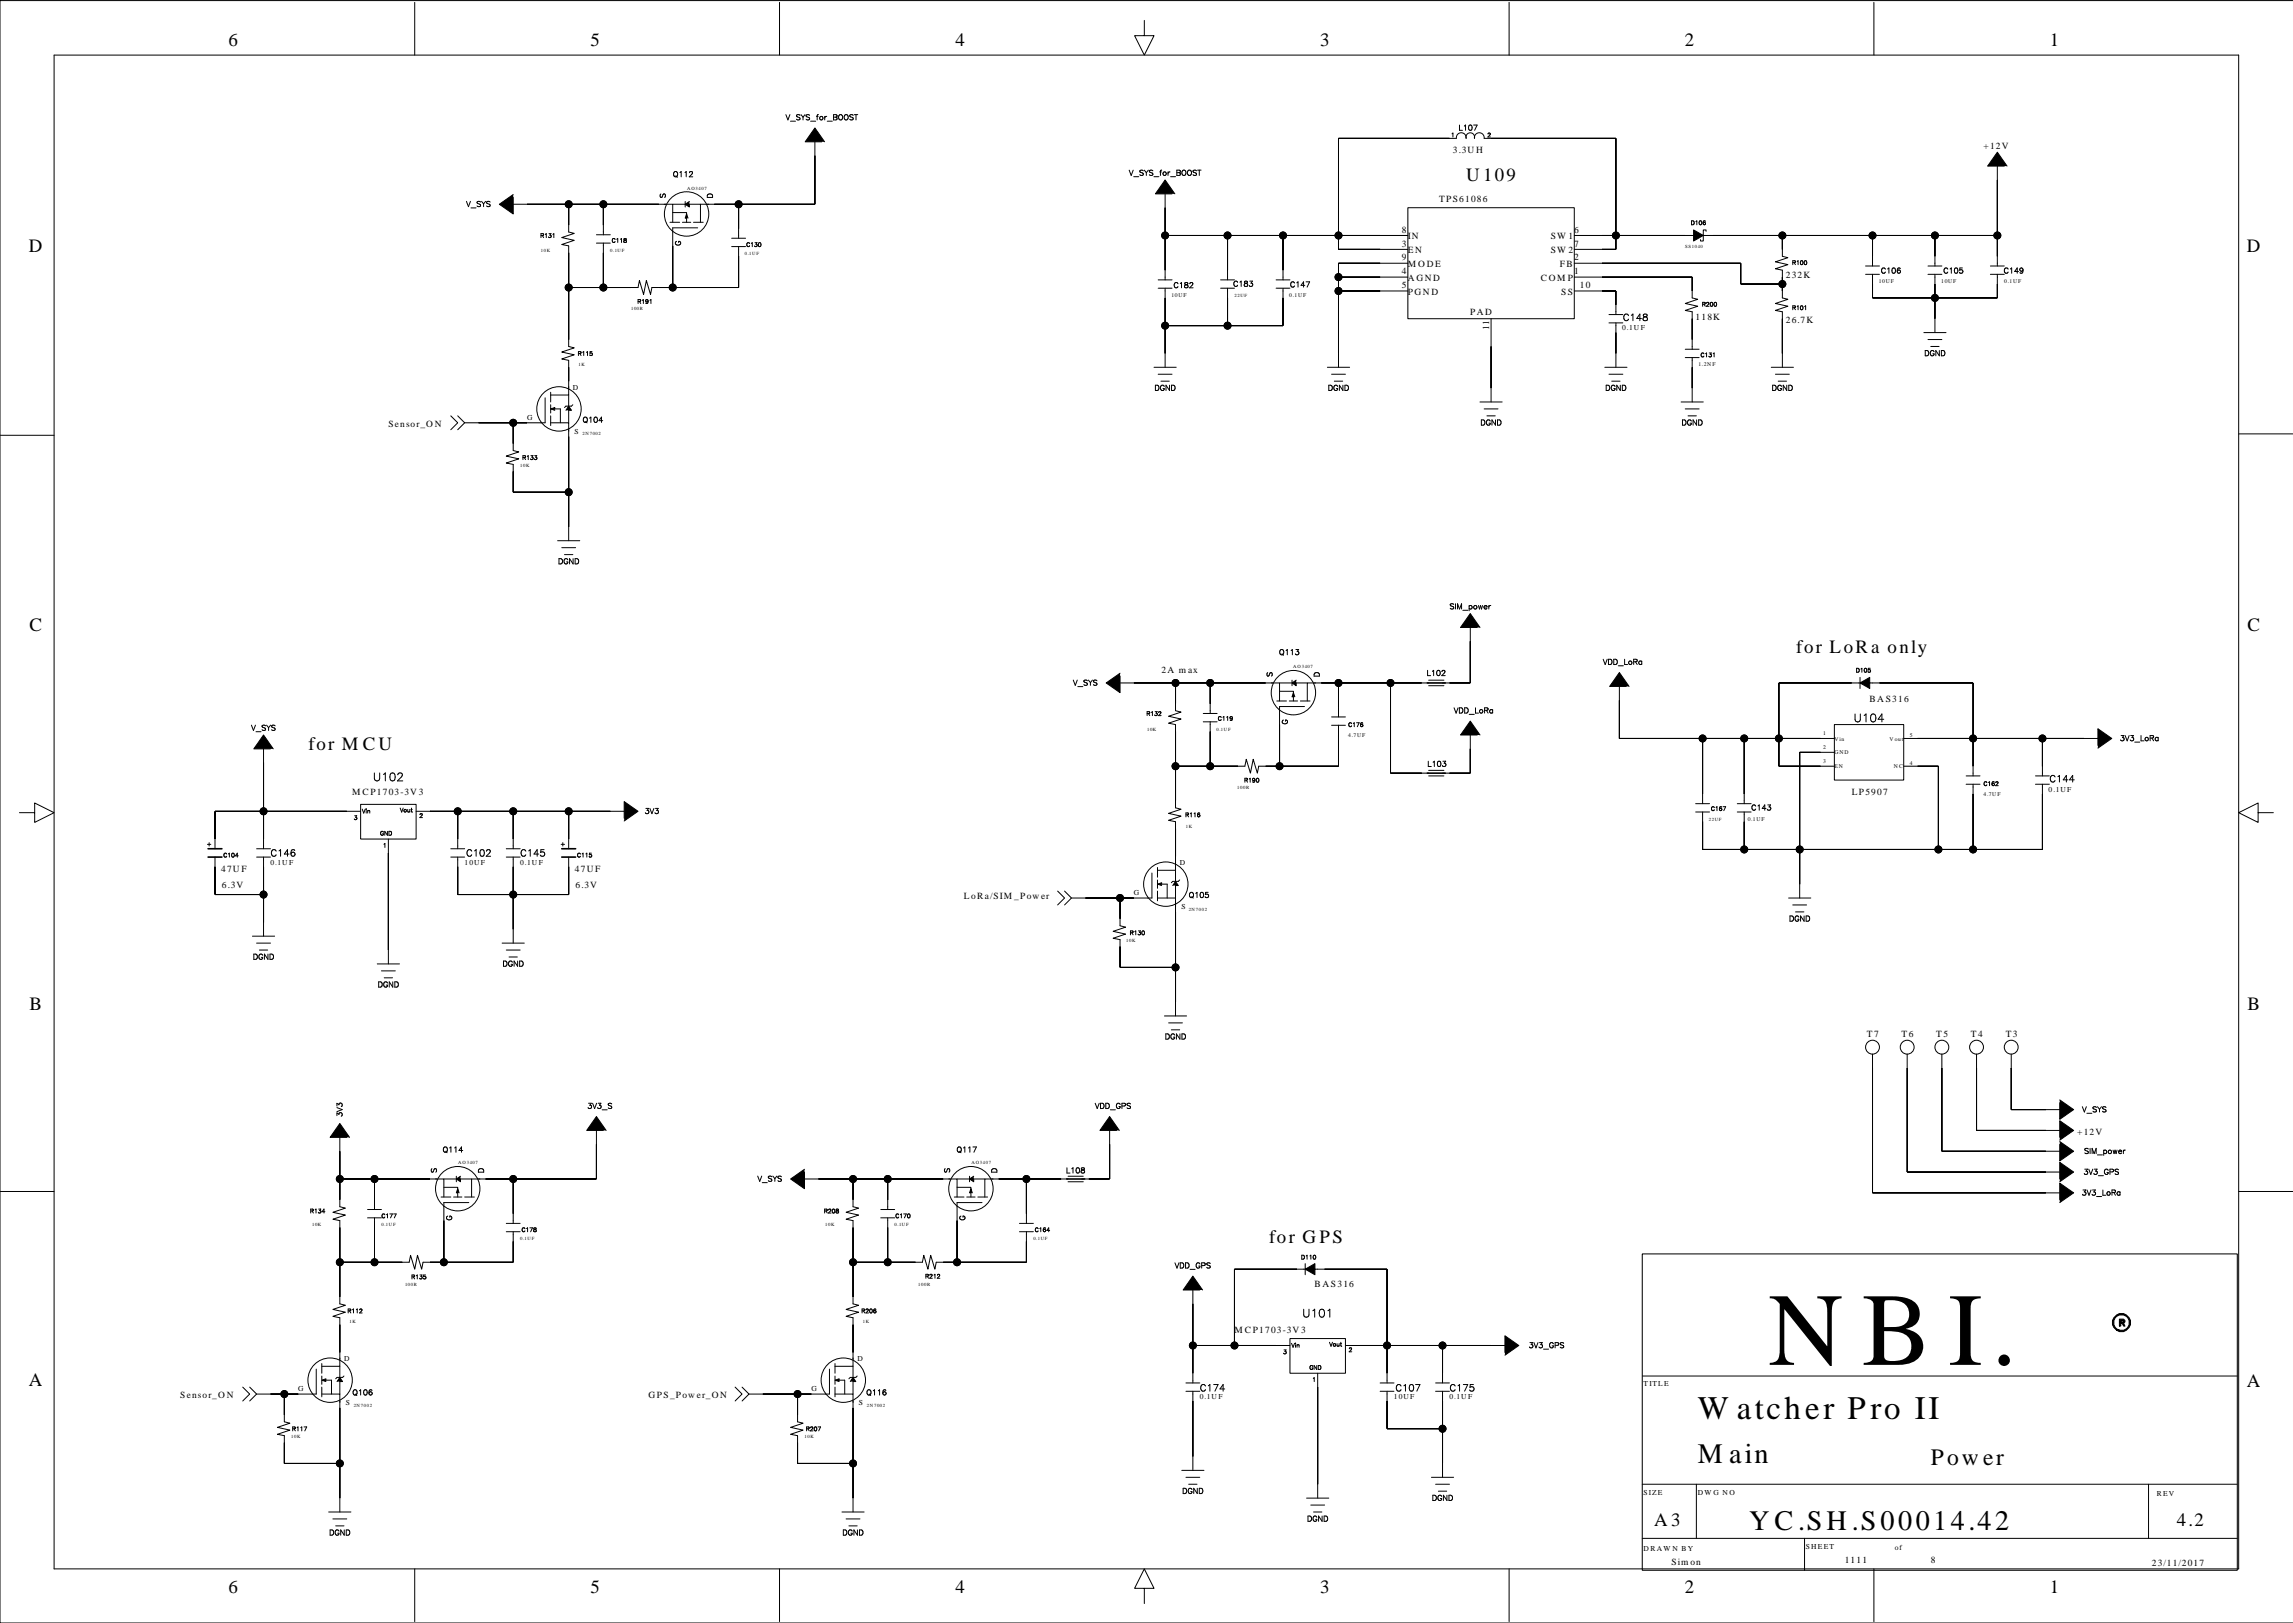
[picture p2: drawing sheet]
<svg xmlns="http://www.w3.org/2000/svg" width="420mm" height="297mm" viewBox="0 0 420 297" stroke-linecap="round" stroke-linejoin="round" font-family="sans-serif">
<defs><g id="words">
<text font-size="18.9" x="323.8" y="249.8">NBI.</text>
<text font-size="6" x="310.8" y="259.7">Watcher Pro II</text>
<g font-size="5.2">
<text x="310.8" y="267.8">Main</text>
<text x="320.2" y="280">YC.SH.S00014.42</text>
</g>
<text font-size="4.3" x="353.5" y="268.1">Power</text>
<g font-size="3.4">
<text x="41.8" y="8.3">6</text>
<text x="108.1" y="8.3">5</text>
<text x="174.9" y="8.3">4</text>
<text x="241.7" y="8.3">3</text>
<text x="308.5" y="8.3">2</text>
<text x="375.3" y="8.3">1</text>
<text x="268.4" y="33.2">U109</text>
<text x="5.3" y="46.2">D</text>
<text x="411.4" y="46.2">D</text>
<text x="5.4" y="115.5">C</text>
<text x="328.9" y="119.5">for LoRa only</text>
<text x="411.5" y="115.5">C</text>
<text x="56.5" y="137.3">for MCU</text>
<text x="5.4" y="184.8">B</text>
<text x="411.5" y="184.8">B</text>
<text x="232.4" y="227.5">for GPS</text>
<text x="5.3" y="253.6">A</text>
<text x="411.4" y="253.9">A</text>
<text x="302.9" y="279.3">A3</text>
<text x="398.5" y="279.3">4.2</text>
<text x="41.8" y="291.5">6</text>
<text x="108.1" y="291.5">5</text>
<text x="174.9" y="291.5">4</text>
<text x="241.7" y="291.5">3</text>
<text x="308.5" y="291.5">2</text>
<text x="375.3" y="291.5">1</text>
</g>
<g font-size="2.1">
<text x="339.3" y="131.7">U104</text>
<text x="68.3" y="142.5">U102</text>
<text x="238.4" y="240.6">U101</text>
</g>
<g font-size="1.8">
<text x="297.1" y="58.3">C148</text>
<text x="375.2" y="142.7">C144</text>
<text x="49.5" y="156.3">C146</text>
<text x="85.3" y="156.3">C102</text>
<text x="95.2" y="156.3">C145</text>
<text x="219.7" y="254.2">C174</text>
<text x="255.5" y="254.2">C107</text>
<text x="265.4" y="254.2">C175</text>
</g>
<g font-size="1.7">
<text x="266" y="28">3.3UH</text>
<text x="363.1" y="27.4">+12V</text>
<text x="263.5" y="37">TPS61086</text>
<text x="256.7" y="47.7">9</text>
<text x="256.7" y="45.1">3</text>
<text x="256.7" y="42.6">8</text>
<text x="257.8" y="46.3">EN</text>
<text x="257.8" y="43.7">IN</text>
<text x="283.9" y="46.3">SW2</text>
<text x="283.9" y="43.7">SW1</text>
<text x="288.2" y="47.7">2</text>
<text x="288.2" y="42.6">6</text>
<text x="288.2" y="45.1">7</text>
<text x="256.7" y="50.2">4</text>
<text x="256.7" y="52.7">5</text>
<text x="257.8" y="51.4">AGND</text>
<text x="257.8" y="53.9">PGND</text>
<text x="257.8" y="48.8">MODE</text>
<text x="282.1" y="51.4">COMP</text>
<text x="285.6" y="48.8">FB</text>
<text x="285.8" y="53.9">SS</text>
<text x="288.2" y="50.2">1</text>
<text x="289.2" y="52.7">10</text>
<text x="327" y="51">232K</text>
<text x="269.2" y="57.7">PAD</text>
<text x="310.4" y="58.6">118K</text>
<text x="327" y="59.1">26.7K</text>
<text x="272.6" y="60.5" transform="rotate(-90 272.6 60.5)">11</text>
<text x="71.1" y="78.1">Sensor_ON</text>
<text x="212.7" y="123.2">2A max</text>
<text x="342.3" y="128.4">BAS316</text>
<text x="64.5" y="145.4">MCP1703-3V3</text>
<text x="339" y="145.4">LP5907</text>
<text x="40.5" y="159.5">47UF</text>
<text x="105.3" y="159.5">47UF</text>
<text x="40.6" y="162.6">6.3V</text>
<text x="105.4" y="162.6">6.3V</text>
<text x="176.5" y="164.5">LoRa/SIM_Power</text>
<text x="341.8" y="189.8">T7</text>
<text x="348.2" y="189.8">T6</text>
<text x="354.5" y="189.8">T5</text>
<text x="360.9" y="189.8">T4</text>
<text x="367.2" y="189.8">T3</text>
<text x="380.3" y="207.7">+12V</text>
<text x="240.7" y="235.6">BAS316</text>
<text x="226" y="244">MCP1703-3V3</text>
<text x="33" y="255.9">Sensor_ON</text>
<text x="118.7" y="255.9">GPS_Power_ON</text>
<text x="306" y="286.4">Simon</text>
<text x="337.7" y="286.1">1111</text>
<text x="353.5" y="286.1">8</text>
<text x="394" y="286.6">23/11/2017</text>
</g>
<g font-size="1.4">
<text x="143.8" y="21.6">V_SYS_for_BOOST</text>
<text x="267" y="23.5">L107</text>
<text x="123.2" y="32">Q112</text>
<text x="206.7" y="31.7">V_SYS_for_BOOST</text>
<text x="85.3" y="37.5">V_SYS</text>
<text x="121.6" y="36.3" transform="rotate(-90 121.6 36.3)">S</text>
<text x="130.3" y="36.3" transform="rotate(-90 130.3 36.3)">D</text>
<text x="124.4" y="45" transform="rotate(-90 124.4 45)">G</text>
<text x="214.8" y="52.3">C182</text>
<text x="225.8" y="52.1">C183</text>
<text x="236.2" y="52.2">C147</text>
<text x="344.3" y="49.6">C106</text>
<text x="355.8" y="49.6">C105</text>
<text x="366.8" y="49.6">C149</text>
<text x="297" y="60.5">0.1UF</text>
<text x="352.3" y="64.8">DGND</text>
<text x="104.9" y="71.3">D</text>
<text x="211.3" y="71.1">DGND</text>
<text x="243.1" y="71.1">DGND</text>
<text x="293.9" y="71.1">DGND</text>
<text x="324.4" y="71.1">DGND</text>
<text x="96.5" y="76.9">G</text>
<text x="106.7" y="76.9">Q104</text>
<text x="271" y="77.4">DGND</text>
<text x="307.8" y="77.4">DGND</text>
<text x="105.2" y="79.4">S</text>
<text x="102.2" y="102.8">DGND</text>
<text x="265.4" y="111.1">SIM_power</text>
<text x="234.2" y="119.5">Q113</text>
<text x="196.4" y="125.1">V_SYS</text>
<text x="232.7" y="123.9" transform="rotate(-90 232.7 123.9)">S</text>
<text x="241.4" y="123.9" transform="rotate(-90 241.4 123.9)">D</text>
<text x="261.2" y="123.3">L102</text>
<text x="293.5" y="121.3">VDD_LoRa</text>
<text x="266.2" y="130.1">VDD_LoRa</text>
<text x="46" y="133.3">V_SYS</text>
<text x="235.5" y="132.6" transform="rotate(-90 235.5 132.6)">G</text>
<text x="388.1" y="135.2">3V3_LoRa</text>
<text x="261.3" y="139.9">L103</text>
<text x="118" y="148.6">3V3</text>
<text x="320.6" y="147.9">C143</text>
<text x="375.1" y="145">0.1UF</text>
<text x="49.5" y="158.2">0.1UF</text>
<text x="85.1" y="158.2">10UF</text>
<text x="95.2" y="158.2">0.1UF</text>
<text x="216" y="158.3">D</text>
<text x="207.6" y="163.9">G</text>
<text x="216.3" y="166.4">S</text>
<text x="217.6" y="163.9">Q105</text>
<text x="327.5" y="168.2">DGND</text>
<text x="46.3" y="175.2">DGND</text>
<text x="92" y="176.5">DGND</text>
<text x="69.1" y="180.3">DGND</text>
<text x="213.3" y="189.8">DGND</text>
<text x="107.5" y="202.5">3V3_S</text>
<text x="200.5" y="202.5">VDD_GPS</text>
<text x="381.2" y="203.2">V_SYS</text>
<text x="62.5" y="204.4" transform="rotate(-90 62.5 204.4)">3V3</text>
<text x="79.7" y="214.7" transform="rotate(-90 79.7 214.7)">S</text>
<text x="81" y="210.5">Q114</text>
<text x="88.4" y="214.7" transform="rotate(-90 88.4 214.7)">D</text>
<text x="138.7" y="215.8">V_SYS</text>
<text x="173.7" y="214.7" transform="rotate(-90 173.7 214.7)">S</text>
<text x="175.1" y="210.5">Q117</text>
<text x="182.3" y="214.7" transform="rotate(-90 182.3 214.7)">D</text>
<text x="195.2" y="214.3">L108</text>
<text x="381.4" y="214.6">3V3_GPS</text>
<text x="381.5" y="210.8">SIM_power</text>
<text x="381.1" y="218.4">3V3_LoRa</text>
<text x="82.5" y="223.4" transform="rotate(-90 82.5 223.4)">G</text>
<text x="176.5" y="223.4" transform="rotate(-90 176.5 223.4)">G</text>
<text x="215.1" y="231.7">VDD_GPS</text>
<text x="63" y="249.1">D</text>
<text x="157" y="249.1">D</text>
<text x="279.9" y="246.3">3V3_GPS</text>
<text x="54.6" y="254.6">G</text>
<text x="63.3" y="257.2">S</text>
<text x="64.5" y="255">Q106</text>
<text x="148.6" y="254.6">G</text>
<text x="157.2" y="257.2">S</text>
<text x="158.6" y="255">Q116</text>
<text x="219.7" y="256">0.1UF</text>
<text x="255.2" y="256">10UF</text>
<text x="265.4" y="256">0.1UF</text>
<text x="300.9" y="253.7">TITLE</text>
<text x="216.4" y="273">DGND</text>
<text x="262.1" y="274.3">DGND</text>
<text x="300.9" y="273.5">SIZE</text>
<text x="310.8" y="273.5">DWG NO</text>
<text x="394.9" y="273.8">REV</text>
<text x="60.3" y="280.6">DGND</text>
<text x="154.2" y="280.6">DGND</text>
<text x="239.3" y="278.1">DGND</text>
<text x="300.9" y="283.9">DRAWN BY</text>
<text x="330.6" y="283.4">SHEET</text>
<text x="346.9" y="283.6">of</text>
</g>
<g font-size="1.1">
<text x="265.6" y="24.8">1</text>
<text x="272.3" y="24.8">2</text>
<text x="309.5" y="40.8">D106</text>
<text x="98.9" y="43.2">R131</text>
<text x="112" y="44.1">C118</text>
<text x="136.6" y="44.8">C130</text>
<text x="328.1" y="48.1">R100</text>
<text x="116.7" y="55.2">R191</text>
<text x="311.6" y="55.7">R200</text>
<text x="328.1" y="56.4">R101</text>
<text x="105.8" y="64.8">R115</text>
<text x="311.3" y="65">C131</text>
<text x="95.6" y="83.8">R133</text>
<text x="339.8" y="122.7">D105</text>
<text x="209.9" y="130.7">R132</text>
<text x="223" y="131.5">C119</text>
<text x="246.8" y="132.7">C176</text>
<text x="227.8" y="142.8">R190</text>
<text x="363.1" y="143.5">C162</text>
<text x="64.8" y="149.7">3</text>
<text x="66.3" y="148.5">Vin</text>
<text x="73.2" y="148.3">Vout</text>
<text x="76.8" y="149.3">2</text>
<text x="217" y="149.2">R116</text>
<text x="313.2" y="148">C167</text>
<text x="37.8" y="154.5">+</text>
<text x="69.6" y="152.6">GND</text>
<text x="70.1" y="154.8">1</text>
<text x="102.6" y="154.5">+</text>
<text x="40.9" y="156.6">C104</text>
<text x="105.6" y="156.6">C115</text>
<text x="206.8" y="170.8">R130</text>
<text x="56.8" y="221.7">R134</text>
<text x="150.8" y="221.7">R208</text>
<text x="69.8" y="222.6">C177</text>
<text x="95.5" y="225.1">C178</text>
<text x="163.9" y="222.6">C170</text>
<text x="189.4" y="225.1">C164</text>
<text x="75.3" y="233.8">R135</text>
<text x="169.4" y="233.6">R212</text>
<text x="238.2" y="230.1">D110</text>
<text x="63.6" y="240">R112</text>
<text x="157.7" y="240">R206</text>
<text x="234.9" y="247.5">3</text>
<text x="236.4" y="246.3">Vin</text>
<text x="239.7" y="250.3">GND</text>
<text x="243.4" y="246.1">Vout</text>
<text x="246.9" y="247.1">2</text>
<text x="240.2" y="252.5">1</text>
<text x="53.4" y="261.6">R117</text>
<text x="147.5" y="261.6">R207</text>
</g>
<g font-size="1">
<text x="344" y="51.8">10UF</text>
<text x="355.4" y="51.8">10UF</text>
<text x="366.9" y="51.8">0.1UF</text>
<text x="214.5" y="54.3">10UF</text>
<text x="236" y="54.3">0.1UF</text>
<text x="311" y="67">1.2NF</text>
<text x="246.8" y="135">4.7UF</text>
<text x="333.8" y="137.1">2</text>
<text x="333.8" y="134.6">1</text>
<text x="335.8" y="135.5">Vin</text>
<text x="346" y="135.5">Vout</text>
<text x="349.7" y="134.8">5</text>
<text x="333.8" y="139.7">3</text>
<text x="335.8" y="138.1">GND</text>
<text x="335.8" y="140.6">EN</text>
<text x="346.7" y="140.6">NC</text>
<text x="349.7" y="139.9">4</text>
<text x="363.1" y="145.6">4.7UF</text>
<text x="320" y="150.2">0.1UF</text>
</g>
<g font-size=".9">
<text x="125.8" y="34.7">AO3407</text>
<text x="99" y="46.1">10K</text>
<text x="111.7" y="46.1">0.1UF</text>
<text x="136.4" y="46.7">0.1UF</text>
<text x="308.5" y="45.4">SS1040</text>
<text x="115.5" y="56.8">100R</text>
<text x="226" y="54.4">22UF</text>
<text x="105.9" y="67">1K</text>
<text x="106.7" y="79.7">2N7002</text>
<text x="95.2" y="85.5">10K</text>
<text x="236.8" y="122.3">AO3407</text>
<text x="210" y="133.8">10K</text>
<text x="222.7" y="133.8">0.1UF</text>
<text x="226.5" y="144.4">100R</text>
<text x="217.1" y="151.5">1K</text>
<text x="312.9" y="150.3">22UF</text>
<text x="217.6" y="166.8">2N7002</text>
<text x="206.2" y="172.4">10K</text>
<text x="83.9" y="213">AO3407</text>
<text x="177.9" y="213">AO3407</text>
<text x="57.1" y="224.4">10K</text>
<text x="69.8" y="224.4">0.1UF</text>
<text x="95.2" y="227">0.1UF</text>
<text x="151.1" y="224.4">10K</text>
<text x="163.8" y="224.4">0.1UF</text>
<text x="189.2" y="227">0.1UF</text>
<text x="74.2" y="235.3">100R</text>
<text x="168.1" y="235.3">100R</text>
<text x="64" y="242.2">1K</text>
<text x="158" y="242.2">1K</text>
<text x="64.8" y="257.4">2N7002</text>
<text x="158.7" y="257.4">2N7002</text>
<text x="53.3" y="263.3">10K</text>
<text x="147.3" y="263.3">10K</text>
</g>
</g></defs>
<g fill="none" stroke="#000" stroke-width=".18">
<path d="M9.9 10.1h400v277h-400zM75.9 .4v9.7M142.7 .4v9.7M209.5 3.7v2.8h1.8l-1.8 3.6-1.8-3.6h1.8M276.3 .4v9.7M343.1 .4v9.7M419.9 .1h-419.9v296.9h419.9M94 37.4h27.9M104.1 37.4v5.1l1 .2-2.3 .8 2.3 .5-2.3 .7 1.3 .3v18.4l1 .3-2.3 .7 2.3 .5-2.3 .8 1.3 .3v5M110.5 37.4v5.6M121.6 37.4h1.6v3.3M123.2 38.9h2.5v1.8"/>
<path d="M123.2 37.4h5M125.4 36.9v1M129.8 37.4h-1.6v3.3M135.2 37.4v6.2M149.2 26v11.4h-19.7M213.3 35.5v15.7M257.8 38h30.4v20.3h-30.4zM365.7 30.4v18.3M109.2 43h2.5M109.2 44.5h2.5M110.5 44.5v8.1M122.7 40.7h1.7"/>
<path d="M124.9 40.7h1.6M127 40.7h1.7M127.7 41.7h-4.5v10.9M134 43.6h2.5M134 45.1h2.5M135.2 45.1v7.5h-15.8l-.3 1.3-.8-2.6-.5 2.6-.7-2.6-.3 1.3h-12.7M212 51.2h2.6M212 52.7h2.6M213.3 52.7v14.5M213.3 43.1h44.5M223.5 51.2h2.5M223.5 52.7h2.5"/>
<path d="M224.7 43.1v8.1M224.7 52.7v6.9M233.6 51.2h2.6M233.6 52.7h2.6M234.9 43.1v8.1M234.9 52.7v6.9h-21.6M245.1 50.7h12.7M245.1 53.3h12.7M257.8 45.6h-12.7v-20.3h21.5a.9 .9 0 0 1 .9-1 .9 .9 0 0 1 .9 1 .79 .79 0 0 1 .8-1 .79 .79 0 0 1 .7 1 .9 .9 0 0 1 .9-1 .9 .9 0 0 1 .9 1h24.1v20.3h-7.6M257.8 48.2h-12.7v19M273 58.3v15.3M288.2 50.7h21.6v3.8l1 .3-2.3 .7 2.3 .5-2.3 .8 1.3 .3v6.8"/>
<path d="M288.2 48.2h30.5v3.8h7.6M288.2 53.3h7.6v4.3M288.2 43.1h77.5M294.6 57.6h2.5M294.6 59.1h2.5M295.8 59.1v8.1M312.3 42.3v-.2h-.5v2h-.5v-.2M326.3 43.1v3.8l1 .3-2.3 .7 2.3 .5-2.3 .8 1.3 .2v5.1l1 .3-2.3 .7 2.3 .5-2.3 .8 1.3 .3v10.1M341.6 48.7h2.5M341.6 50.2h2.5M342.8 50.2v4.3h22.9v-4.3M342.8 43.1v5.6"/>
<path d="M353 48.7h2.5M353 50.2h2.5M354.2 43.1v5.6M354.2 50.2v10.7M364.4 48.7h2.5M364.4 50.2h2.5M0 79.7h9.9M82.5 76.1l1.3 1.3-1.3 1.2M83.8 76.1l1.3 1.3-1.3 1.2M94 77.4v5.1l1 .2-2.3 .8 2.3 .5-2.3 .7 1.3 .3v5.1h10.1M99.8 72.8v4.6h-14.7M100.8 77.4h3.3v1.5"/>
<path d="M100.8 71.8v1.8M100.8 74.1v1.5M100.8 76.1v1.8M101.6 74.8h1v2.6M104.1 70.8v1.5h-3.3M104.1 72.3v5.1M104.1 78.6v20.4M104.9 74.1l-.3 .2h-1l-.2 .3M211.3 67.2h4M212 68.5h2.6M243 67.2h4.1M243.8 68.5h2.5"/>
<path d="M271 73.6h4M271.7 74.8h2.6M293.8 67.2h4.1M294.6 68.5h2.5M307.8 73.6h4M308.5 74.8h2.6M308.5 63.9h2.6M308.5 65.4h2.6M309.8 65.4v8.2M324.3 67.2h4M325 68.5h2.6M352.2 60.9h4.1"/>
<path d="M353 62.1h2.5M409.9 79.4h9.9M102.1 99h4M102.8 100.2h2.6M269.2 114.8v10.2h-5.1M48.2 137.1v18.2M205.1 125h27.9M215.2 125v5.1l1 .2-2.3 .8 2.3 .5-2.3 .8 1.3 .2v15.2l1 .3-2.3 .8 2.3 .5-2.3 .7 1.3 .3v7.6M220.3 130.6h2.5M220.3 132.1h2.5M221.6 125v5.6M221.6 132.1v8.1"/>
<path d="M232.7 125h1.6v3.3M233.8 128.3h1.7M234.3 126.5h2.5v1.8M234.3 125h5M236 128.3h1.6M236.5 124.5v1M238.1 128.3h1.7M238.8 129.3h-4.5v10.9M240.6 125h21M240.9 125h-1.6v3.3M243.8 132.7h2.5M243.8 131.2h2.5"/>
<path d="M245.1 132.7v7.5h-14.6l-.3 1.3-.8-2.5-.5 2.5-.7-2.5-.3 1.2h-12.7M245.1 125v6.2M254.6 125v16.5h7M261.6 124.5h2.8M261.6 125.5h2.8M269.2 134.5v7h-5.1M296.5 125.6v9.6h39.3M311.7 135.2v11.9M319.3 135.2v11.9M335.8 132.6h12.7v10.2h-12.7zM335.8 137.7h-6.3v26.7M340.5 124v2"/>
<path d="M348.5 135.2h35.6M373.9 135.2v6.8M3.6 148.7h2.7v-1.7l3.6 1.7-3.6 1.8v-1.8M39.4 156.9v6.8h8.8M47 155.3h2.5M47 156.9h2.5M48.2 156.9v14.4M66 147.2h10.2v6.4h-10.2zM66 148.5h-26.6v6.8M71.1 153.6v22.8M76.2 148.5h38.1M82.5 155.3h2.6"/>
<path d="M82.5 156.9h2.6M83.8 156.9v6.8h20.3v-6.8M83.8 148.5v6.8M92.7 155.3h2.5M92.7 156.9h2.5M94 148.5v6.8M94 156.9v15.7M104.1 148.5v6.8M210.9 159.8v4.6h-14.7M211.9 158.8v1.7M215.2 157.8v1.5h-3.3M215.2 159.3v5.1"/>
<path d="M261.6 142h2.8M261.6 141h2.8M310.4 147.1h2.6M310.4 148.6h2.6M318.1 147.1h2.5M318.1 148.6h2.5M319.3 148.6v6.9M335.8 140.2h-10.1v-15.2h35.5v17M348.5 140.2h6.4v15.3M360 143.5h2.5M360 142h2.5M361.2 143.5v12"/>
<path d="M372.7 143.5h2.5M372.7 142h2.5M373.9 143.5v12h-62.2v-6.9M413.4 148.7v-1.7l-3.5 1.7 3.5 1.8v-1.8h2.8M46.2 171.3h4.1M47 172.6h2.5M69.1 176.4h4M69.8 177.7h2.6M91.9 172.6h4.1M92.7 173.9h2.5M193.6 163.1l1.3 1.3-1.3 1.2M194.9 163.1l1.3 1.3-1.3 1.2"/>
<path d="M205.1 164.4v5l1 .3-2.3 .7 2.3 .6-2.3 .7 1.3 .3v5.1h10.1M211.9 164.4h3.3v1.5M211.9 161.1v1.5M211.9 163.1v1.8M212.7 161.8h1v2.6M215.2 165.6v20.3M216 161.1l-.3 .2h-1l-.2 .3M327.5 164.4h4M328.2 165.6h2.6M213.2 185.9h4M213.9 187.2h2.6M342.8 192.9v25.4h34.3"/>
<path d="M349.2 192.9v21.6h27.9M355.5 192.9v17.8h21.6M361.9 192.9v14h15.2M368.2 192.9v10.2h8.9M0 218.1h9.9M62.2 208.2v12.7l1 .2-2.3 .8 2.3 .5-2.3 .7 1.3 .3v15.2l1 .3-2.3 .7 2.3 .6-2.3 .7 1.3 .3v7.6M62.2 215.8h17.8M68.6 215.8v5.6M79.7 215.8h1.6v3.3M80.8 219.1h1.7M81.3 217.3h2.5v1.8M81.3 215.8h5"/>
<path d="M83 219.1h1.6M83.5 215.3v1M85.1 219.1h1.7M87.9 215.8h-1.6v3.3M94 215.8v8.1M109.2 206.9v8.9h-21.6M147.3 215.8h26.7M156.2 215.8v5.1l1 .2-2.3 .8 2.3 .5-2.3 .7 1.3 .3v15.2l1 .3-2.3 .7 2.3 .6-2.3 .7 1.3 .3v7.6M162.5 215.8v5.6M173.7 215.8h1.5v3.3M174.7 219.1h1.8M175.2 217.3h2.6v1.8"/>
<path d="M175.2 215.8h5.1M177 219.1h1.5M177.5 215.3v1M179 219.1h1.8M181.6 215.8h13.9M181.8 215.8h-1.5v3.3M187.9 215.8v8.1M195.5 215.3h2.8M195.5 216.3h2.8M203.2 206.9v8.9h-5.1M409.9 218.1h9.9M67.3 221.4h2.5"/>
<path d="M67.3 222.9h2.5M68.6 222.9v8.1M85.8 220.1h-4.5v10.9M92.7 223.9h2.5M92.7 225.4h2.5M94 225.4v5.6h-16.5l-.3 1.3-.8-2.6-.5 2.6-.7-2.6-.3 1.3h-12.7M161.3 221.4h2.5M161.3 222.9h2.5M162.5 222.9v8.1M179.8 220.1h-4.6v10.9M186.6 223.9h2.6M186.6 225.4h2.6"/>
<path d="M187.9 225.4v5.6h-16.5l-.2 1.3-.8-2.6-.5 2.6-.8-2.6-.2 1.3h-12.7M218.4 236.1v17M239 231.3v2M300.7 229.5h108.9v57.9h-108.9zM44.4 253.9l1.3 1.2-1.3 1.3M45.7 253.9l1.3 1.2-1.3 1.3M52.1 255.1v5.1l1 .3-2.3 .7 2.3 .5-2.3 .8 1.3 .3v5h10.1M57.9 250.6v4.5h-10.9M58.9 255.1h3.3v1.6M58.9 249.6v1.7M58.9 251.8v1.6M58.9 253.9v1.7"/>
<path d="M59.7 252.6h1v2.5M62.2 248.5v1.6h-3.3M62.2 250.1v5M62.2 256.4v20.3M63 251.8l-.3 .3h-1l-.2 .2M134.6 253.9l1.3 1.2-1.3 1.3M135.9 253.9l1.2 1.2-1.2 1.3M146 255.1v5.1l1 .3-2.3 .7 2.3 .5-2.3 .8 1.3 .3v5h10.2M151.9 250.6v4.5h-14.8M152.9 255.1h3.3v1.6M152.9 249.6v1.7M152.9 251.8v1.6"/>
<path d="M152.9 253.9v1.7M153.6 252.6h1.1v2.5M156.2 248.5v1.6h-3.3M156.2 250.1v5M156.2 256.4v20.3M156.9 251.8l-.2 .3h-1l-.3 .2M217.1 253.1h2.6M217.1 254.6h2.6M218.4 246.3h17.8M218.4 254.6v14.5M226 246.3v-14h27.9v20.8M236.2 245h10.1v6.3h-10.1z"/>
<path d="M241.2 251.3v22.9M246.3 246.3h29.2M252.7 253.1h2.5M252.7 254.6h2.5M253.9 254.6v6.9h10.2M262.8 253.1h2.6M262.8 254.6h2.6M264.1 246.3v6.8M264.1 254.6v15.8M300.7 251.8h108.9M60.2 276.7h4M60.9 278h2.6"/>
<path d="M154.1 276.7h4.1M154.9 278h2.5M216.4 269.1h4M217.1 270.4h2.6M239.2 274.2h4.1M240 275.5h2.5M262.1 270.4h4M262.8 271.6h2.6M300.7 271.6h108.9M310.6 271.6v9.9M393.4 271.6v9.9M75.9 287.1v9.7"/>
<path d="M142.7 287.1v9.7M209.5 290.7h1.8l-1.8-3.6-1.8 3.6h1.8v2.8M276.3 287.1v9.7M300.7 281.5h108.9M330.4 281.5v5.9M343.1 287.1v9.7"/>
<circle cx="104.1" cy="37.4" r=".63"/>
<circle cx="110.5" cy="37.4" r=".63"/>
<circle cx="125.7" cy="39.2" r="4.1"/>
<circle cx="135.2" cy="37.4" r=".63"/>
<circle cx="104.1" cy="52.6" r=".63"/>
<circle cx="110.5" cy="52.6" r=".63"/>
<circle cx="123.2" cy="52.6" r=".63"/>
<circle cx="213.3" cy="43.1" r=".63"/>
<circle cx="213.3" cy="59.6" r=".63"/>
<circle cx="224.7" cy="43.1" r=".63"/>
<circle cx="224.7" cy="59.6" r=".63"/>
<circle cx="234.9" cy="43.1" r=".63"/>
<circle cx="245.1" cy="50.7" r=".63"/>
<circle cx="245.1" cy="43.1" r=".63"/>
<circle cx="245.1" cy="53.3" r=".63"/>
<circle cx="295.8" cy="43.1" r=".63"/>
<circle cx="326.3" cy="43.1" r=".63"/>
<circle cx="326.3" cy="52" r=".63"/>
<circle cx="342.8" cy="43.1" r=".63"/>
<circle cx="354.2" cy="43.1" r=".63"/>
<circle cx="354.2" cy="54.5" r=".63"/>
<circle cx="365.7" cy="43.1" r=".63"/>
<circle cx="94" cy="77.4" r=".63"/>
<circle cx="102.3" cy="74.8" r="4.1"/>
<circle cx="104.1" cy="90.1" r=".63"/>
<circle cx="215.2" cy="125" r=".63"/>
<circle cx="221.6" cy="125" r=".63"/>
<circle cx="236.8" cy="126.8" r="4.1"/>
<circle cx="245.1" cy="125" r=".63"/>
<circle cx="254.6" cy="125" r=".63"/>
<circle cx="311.7" cy="135.2" r=".63"/>
<circle cx="319.3" cy="135.2" r=".63"/>
<circle cx="325.7" cy="135.2" r=".63"/>
<circle cx="361.2" cy="135.2" r=".63"/>
<circle cx="373.9" cy="135.2" r=".63"/>
<circle cx="48.2" cy="148.5" r=".63"/>
<circle cx="83.8" cy="148.5" r=".63"/>
<circle cx="94" cy="148.5" r=".63"/>
<circle cx="104.1" cy="148.5" r=".63"/>
<circle cx="215.2" cy="140.2" r=".63"/>
<circle cx="221.6" cy="140.2" r=".63"/>
<circle cx="234.3" cy="140.2" r=".63"/>
<circle cx="319.3" cy="155.5" r=".63"/>
<circle cx="329.5" cy="155.5" r=".63"/>
<circle cx="354.9" cy="155.5" r=".63"/>
<circle cx="361.2" cy="155.5" r=".63"/>
<circle cx="48.2" cy="163.7" r=".63"/>
<circle cx="94" cy="163.7" r=".63"/>
<circle cx="205.1" cy="164.4" r=".63"/>
<circle cx="213.4" cy="161.8" r="4.1"/>
<circle cx="215.2" cy="177.1" r=".63"/>
<circle cx="342.8" cy="191.7" r="1.27"/>
<circle cx="349.2" cy="191.7" r="1.27"/>
<circle cx="355.5" cy="191.7" r="1.27"/>
<circle cx="361.9" cy="191.7" r="1.27"/>
<circle cx="368.2" cy="191.7" r="1.27"/>
<circle cx="62.2" cy="215.8" r=".63"/>
<circle cx="68.6" cy="215.8" r=".63"/>
<circle cx="83.8" cy="217.6" r="4.1"/>
<circle cx="94" cy="215.8" r=".63"/>
<circle cx="156.2" cy="215.8" r=".63"/>
<circle cx="162.5" cy="215.8" r=".63"/>
<circle cx="177.8" cy="217.6" r="4.1"/>
<circle cx="187.9" cy="215.8" r=".63"/>
<circle cx="62.2" cy="231" r=".63"/>
<circle cx="68.6" cy="231" r=".63"/>
<circle cx="81.3" cy="231" r=".63"/>
<circle cx="156.2" cy="231" r=".63"/>
<circle cx="162.5" cy="231" r=".63"/>
<circle cx="175.2" cy="231" r=".63"/>
<circle cx="52.1" cy="255.1" r=".63"/>
<circle cx="60.4" cy="252.6" r="4.1"/>
<circle cx="146" cy="255.1" r=".63"/>
<circle cx="154.4" cy="252.6" r="4.1"/>
<circle cx="218.4" cy="246.3" r=".63"/>
<circle cx="226" cy="246.3" r=".63"/>
<circle cx="253.9" cy="246.3" r=".63"/>
<circle cx="264.1" cy="246.3" r=".63"/>
<circle cx="62.2" cy="267.8" r=".63"/>
<circle cx="156.2" cy="267.8" r=".63"/>
<circle cx="264.1" cy="261.5" r=".63"/>
</g>
<g fill="#000" stroke="#000" stroke-width=".18">
<path d="M91.4 37.4l2.6-1.8v3.6z" fill-rule="evenodd"/>
<path d="M104.1 37.4v3.8z" fill-rule="evenodd"/>
<path d="M96.5 37.4h7.6z" fill-rule="evenodd"/>
<path d="M110.5 37.4v3.8z" fill-rule="evenodd"/>
<path d="M104.1 37.4h6.4z" fill-rule="evenodd"/>
<path d="M110.5 37.4h10.1z" fill-rule="evenodd"/>
<path d="M125.7 39.2l.3 .7h-.6z" fill-rule="evenodd"/>
<path d="M125.4 37.4l.8-.5v1z" fill-rule="evenodd"/>
<path d="M135.2 37.4v4.4z" fill-rule="evenodd"/>
<path d="M130.8 37.4h4.4z" fill-rule="evenodd"/>
<path d="M149.2 28.5v8.9z" fill-rule="evenodd"/>
<path d="M135.2 37.4h14z" fill-rule="evenodd"/>
<path d="M149.2 23.4l1.8 2.6h-3.6z" fill-rule="evenodd"/>
<path d="M213.3 38v5.1z" fill-rule="evenodd"/>
<path d="M213.3 32.9l1.8 2.6h-3.6z" fill-rule="evenodd"/>
<path d="M245.1 25.3v17.8z" fill-rule="evenodd"/>
<path d="M245.1 25.3h20.3z" fill-rule="evenodd"/>
<path d="M273 25.3h22.8z" fill-rule="evenodd"/>
<path d="M295.8 25.3v17.8z" fill-rule="evenodd"/>
<path d="M365.7 32.9v10.2z" fill-rule="evenodd"/>
<path d="M365.7 27.9l1.8 2.5h-3.6z" fill-rule="evenodd"/>
<path d="M104.1 46.3v6.3z" fill-rule="evenodd"/>
<path d="M104.1 52.6v9.5z" fill-rule="evenodd"/>
<path d="M110.5 46.3v6.3z" fill-rule="evenodd"/>
<path d="M104.1 52.6h6.4z" fill-rule="evenodd"/>
<path d="M110.5 52.6h5z" fill-rule="evenodd"/>
<path d="M120.6 52.6h2.6z" fill-rule="evenodd"/>
<path d="M123.2 45v7.6z" fill-rule="evenodd"/>
<path d="M135.2 46.9v5.7z" fill-rule="evenodd"/>
<path d="M123.2 52.6h12z" fill-rule="evenodd"/>
<path d="M213.3 54.5v5.1z" fill-rule="evenodd"/>
<path d="M213.3 59.6v5.1z" fill-rule="evenodd"/>
<path d="M213.3 43.1v6.3z" fill-rule="evenodd"/>
<path d="M224.7 54.5v5.1z" fill-rule="evenodd"/>
<path d="M213.3 59.6h11.4z" fill-rule="evenodd"/>
<path d="M224.7 43.1v6.3z" fill-rule="evenodd"/>
<path d="M213.3 43.1h11.4z" fill-rule="evenodd"/>
<path d="M234.9 54.5v5.1z" fill-rule="evenodd"/>
<path d="M224.7 59.6h10.2z" fill-rule="evenodd"/>
<path d="M234.9 43.1v6.3z" fill-rule="evenodd"/>
<path d="M224.7 43.1h10.2z" fill-rule="evenodd"/>
<path d="M245.1 48.2v2.5z" fill-rule="evenodd"/>
<path d="M245.1 53.3v11.4z" fill-rule="evenodd"/>
<path d="M245.1 50.7v2.6z" fill-rule="evenodd"/>
<path d="M245.1 43.1v2.5z" fill-rule="evenodd"/>
<path d="M234.9 43.1h10.2z" fill-rule="evenodd"/>
<path d="M245.1 53.3h7.6z" fill-rule="evenodd"/>
<path d="M245.1 50.7h7.6z" fill-rule="evenodd"/>
<path d="M245.1 48.2h7.6z" fill-rule="evenodd"/>
<path d="M245.1 43.1h7.6z" fill-rule="evenodd"/>
<path d="M245.1 45.6h7.6z" fill-rule="evenodd"/>
<path d="M293.3 53.3h2.5z" fill-rule="evenodd"/>
<path d="M295.8 53.3v2.5z" fill-rule="evenodd"/>
<path d="M293.3 43.1h2.5z" fill-rule="evenodd"/>
<path d="M293.3 45.6h2.5z" fill-rule="evenodd"/>
<path d="M295.8 43.1v2.5z" fill-rule="evenodd"/>
<path d="M295.8 43.1h12.7z" fill-rule="evenodd"/>
<path d="M293.3 50.7h16.5z" fill-rule="evenodd"/>
<path d="M309.8 50.7v2.6z" fill-rule="evenodd"/>
<path d="M309.8 58.3v3.8z" fill-rule="evenodd"/>
<path d="M310.1 43.1h1.7l-1.7 1z" fill-rule="evenodd"/>
<path d="M310.1 42.1l1.7 1h-1.7z" fill-rule="evenodd"/>
<path d="M293.3 48.2h25.4z" fill-rule="evenodd"/>
<path d="M318.7 48.2v3.8z" fill-rule="evenodd"/>
<path d="M326.3 58.3v6.4z" fill-rule="evenodd"/>
<path d="M326.3 43.1v2.5z" fill-rule="evenodd"/>
<path d="M313.6 43.1h12.7z" fill-rule="evenodd"/>
<path d="M326.3 50.7v1.3z" fill-rule="evenodd"/>
<path d="M326.3 52v1.3z" fill-rule="evenodd"/>
<path d="M318.7 52h7.6z" fill-rule="evenodd"/>
<path d="M342.8 52v2.5z" fill-rule="evenodd"/>
<path d="M342.8 43.1v3.8z" fill-rule="evenodd"/>
<path d="M326.3 43.1h16.5z" fill-rule="evenodd"/>
<path d="M354.2 52v2.5z" fill-rule="evenodd"/>
<path d="M342.8 54.5h11.4z" fill-rule="evenodd"/>
<path d="M354.2 54.5v3.8z" fill-rule="evenodd"/>
<path d="M354.2 43.1v3.8z" fill-rule="evenodd"/>
<path d="M342.8 43.1h11.4z" fill-rule="evenodd"/>
<path d="M365.7 52v2.5z" fill-rule="evenodd"/>
<path d="M354.2 54.5h11.5z" fill-rule="evenodd"/>
<path d="M365.7 43.1v3.8z" fill-rule="evenodd"/>
<path d="M354.2 43.1h11.5z" fill-rule="evenodd"/>
<path d="M94 77.4v3.8z" fill-rule="evenodd"/>
<path d="M87.6 77.4h6.4z" fill-rule="evenodd"/>
<path d="M94 77.4h2.5z" fill-rule="evenodd"/>
<path d="M100.8 74.8l.8-.2v.5z" fill-rule="evenodd"/>
<path d="M104.1 74.3l.5 .8h-1z" fill-rule="evenodd"/>
<path d="M104.1 79.9v10.2z" fill-rule="evenodd"/>
<path d="M104.1 67.2v2.6z" fill-rule="evenodd"/>
<path d="M273 63.4v7.6z" fill-rule="evenodd"/>
<path d="M295.8 60.9v3.8z" fill-rule="evenodd"/>
<path d="M309.8 67.2v3.8z" fill-rule="evenodd"/>
<path d="M94 86.3v3.8z" fill-rule="evenodd"/>
<path d="M94 90.1h10.1z" fill-rule="evenodd"/>
<path d="M104.1 90.1v6.3z" fill-rule="evenodd"/>
<path d="M269.2 117.4v7.6z" fill-rule="evenodd"/>
<path d="M269.2 112.3l1.8 2.5h-3.6z" fill-rule="evenodd"/>
<path d="M48.2 139.6v8.9z" fill-rule="evenodd"/>
<path d="M48.2 134.5l1.8 2.6h-3.5z" fill-rule="evenodd"/>
<path d="M202.5 125l2.6-1.8v3.6z" fill-rule="evenodd"/>
<path d="M215.2 125v3.8z" fill-rule="evenodd"/>
<path d="M207.6 125h7.6z" fill-rule="evenodd"/>
<path d="M215.2 133.9v6.3z" fill-rule="evenodd"/>
<path d="M221.6 125v3.8z" fill-rule="evenodd"/>
<path d="M215.2 125h6.4z" fill-rule="evenodd"/>
<path d="M221.6 133.9v6.3z" fill-rule="evenodd"/>
<path d="M221.6 125h10.1z" fill-rule="evenodd"/>
<path d="M234.3 132.6v7.6z" fill-rule="evenodd"/>
<path d="M236.8 126.8l.3 .7h-.6z" fill-rule="evenodd"/>
<path d="M236.5 125l.8-.5v1z" fill-rule="evenodd"/>
<path d="M245.1 125v4.4z" fill-rule="evenodd"/>
<path d="M241.9 125h3.2z" fill-rule="evenodd"/>
<path d="M245.1 134.5v5.7z" fill-rule="evenodd"/>
<path d="M254.6 125v16.5z" fill-rule="evenodd"/>
<path d="M245.1 125h9.5z" fill-rule="evenodd"/>
<path d="M254.6 125h5.7z" fill-rule="evenodd"/>
<path d="M269.2 137.1v4.4z" fill-rule="evenodd"/>
<path d="M265.4 125h3.8z" fill-rule="evenodd"/>
<path d="M269.2 132l1.8 2.5h-3.6z" fill-rule="evenodd"/>
<path d="M296.5 128.2v7z" fill-rule="evenodd"/>
<path d="M296.5 123.1l1.8 2.5h-3.6z" fill-rule="evenodd"/>
<path d="M296.5 135.2h15.2z" fill-rule="evenodd"/>
<path d="M311.7 135.2v10.1z" fill-rule="evenodd"/>
<path d="M319.3 135.2v10.1z" fill-rule="evenodd"/>
<path d="M311.7 135.2h7.6z" fill-rule="evenodd"/>
<path d="M325.7 135.2v5z" fill-rule="evenodd"/>
<path d="M319.3 135.2h6.4z" fill-rule="evenodd"/>
<path d="M325.7 125v10.2z" fill-rule="evenodd"/>
<path d="M329.5 137.7v17.8z" fill-rule="evenodd"/>
<path d="M329.5 137.7h3.8z" fill-rule="evenodd"/>
<path d="M325.7 135.2h7.6z" fill-rule="evenodd"/>
<path d="M325.7 125h13.3z" fill-rule="evenodd"/>
<path d="M340.5 125h1.8v1z" fill-rule="evenodd"/>
<path d="M340.5 125l1.8-1v1z" fill-rule="evenodd"/>
<path d="M344.1 125h17.1z" fill-rule="evenodd"/>
<path d="M361.2 125v10.2z" fill-rule="evenodd"/>
<path d="M351.1 135.2h10.1z" fill-rule="evenodd"/>
<path d="M361.2 135.2v5z" fill-rule="evenodd"/>
<path d="M373.9 135.2v5z" fill-rule="evenodd"/>
<path d="M361.2 135.2h12.7z" fill-rule="evenodd"/>
<path d="M373.9 135.2h7.6z" fill-rule="evenodd"/>
<path d="M384.1 133.4l2.5 1.8-2.5 1.7z" fill-rule="evenodd"/>
<path d="M39.4 148.5v5.1z" fill-rule="evenodd"/>
<path d="M39.4 158.6v5.1z" fill-rule="evenodd"/>
<path d="M39.4 148.5h8.8z" fill-rule="evenodd"/>
<path d="M48.2 148.5v5.1z" fill-rule="evenodd"/>
<path d="M48.2 158.6v5.1z" fill-rule="evenodd"/>
<path d="M48.2 148.5h15.3z" fill-rule="evenodd"/>
<path d="M71.1 156.1v17.8z" fill-rule="evenodd"/>
<path d="M78.7 148.5h5.1z" fill-rule="evenodd"/>
<path d="M83.8 148.5v5.1z" fill-rule="evenodd"/>
<path d="M83.8 158.6v5.1z" fill-rule="evenodd"/>
<path d="M83.8 148.5h10.2z" fill-rule="evenodd"/>
<path d="M94 148.5v5.1z" fill-rule="evenodd"/>
<path d="M94 158.6v5.1z" fill-rule="evenodd"/>
<path d="M104.1 148.5v5.1z" fill-rule="evenodd"/>
<path d="M94 148.5h10.1z" fill-rule="evenodd"/>
<path d="M104.1 158.6v5.1z" fill-rule="evenodd"/>
<path d="M104.1 148.5h7.6z" fill-rule="evenodd"/>
<path d="M114.3 146.7l2.5 1.8-2.5 1.8z" fill-rule="evenodd"/>
<path d="M215.2 140.2v6.4z" fill-rule="evenodd"/>
<path d="M215.2 151.7v5z" fill-rule="evenodd"/>
<path d="M215.2 140.2h6.4z" fill-rule="evenodd"/>
<path d="M221.6 140.2h5z" fill-rule="evenodd"/>
<path d="M231.7 140.2h2.6z" fill-rule="evenodd"/>
<path d="M234.3 140.2h10.8z" fill-rule="evenodd"/>
<path d="M254.6 141.5h5.7z" fill-rule="evenodd"/>
<path d="M265.4 141.5h3.8z" fill-rule="evenodd"/>
<path d="M311.7 150.4v5.1z" fill-rule="evenodd"/>
<path d="M319.3 150.4v5.1z" fill-rule="evenodd"/>
<path d="M311.7 155.5h7.6z" fill-rule="evenodd"/>
<path d="M329.5 155.5v6.3z" fill-rule="evenodd"/>
<path d="M319.3 155.5h10.2z" fill-rule="evenodd"/>
<path d="M325.7 140.2h7.6z" fill-rule="evenodd"/>
<path d="M351.1 140.2h3.8z" fill-rule="evenodd"/>
<path d="M354.9 140.2v15.3z" fill-rule="evenodd"/>
<path d="M329.5 155.5h25.4z" fill-rule="evenodd"/>
<path d="M361.2 145.3v10.2z" fill-rule="evenodd"/>
<path d="M354.9 155.5h6.3z" fill-rule="evenodd"/>
<path d="M373.9 145.3v10.2z" fill-rule="evenodd"/>
<path d="M361.2 155.5h12.7z" fill-rule="evenodd"/>
<path d="M39.4 163.7h8.8z" fill-rule="evenodd"/>
<path d="M48.2 163.7v5.1z" fill-rule="evenodd"/>
<path d="M83.8 163.7h10.2z" fill-rule="evenodd"/>
<path d="M94 163.7v6.4z" fill-rule="evenodd"/>
<path d="M94 163.7h10.1z" fill-rule="evenodd"/>
<path d="M205.1 173.2v3.9z" fill-rule="evenodd"/>
<path d="M205.1 164.4v3.8z" fill-rule="evenodd"/>
<path d="M198.7 164.4h6.4z" fill-rule="evenodd"/>
<path d="M205.1 164.4h2.5z" fill-rule="evenodd"/>
<path d="M211.9 161.8l.8-.2v.5z" fill-rule="evenodd"/>
<path d="M215.2 161.3l.5 .8h-1z" fill-rule="evenodd"/>
<path d="M215.2 166.9v10.2z" fill-rule="evenodd"/>
<path d="M205.1 177.1h10.1z" fill-rule="evenodd"/>
<path d="M215.2 177.1v6.3z" fill-rule="evenodd"/>
<path d="M342.8 195.5v22.8z" fill-rule="evenodd"/>
<path d="M349.2 195.5v19z" fill-rule="evenodd"/>
<path d="M355.5 195.5v15.2z" fill-rule="evenodd"/>
<path d="M361.9 195.5v11.4z" fill-rule="evenodd"/>
<path d="M368.2 195.5v7.6z" fill-rule="evenodd"/>
<path d="M62.2 215.8v3.8z" fill-rule="evenodd"/>
<path d="M62.2 210.7v5.1z" fill-rule="evenodd"/>
<path d="M62.2 205.6l1.8 2.6h-3.6z" fill-rule="evenodd"/>
<path d="M68.6 215.8v3.8z" fill-rule="evenodd"/>
<path d="M62.2 215.8h6.4z" fill-rule="evenodd"/>
<path d="M68.6 215.8h10.1z" fill-rule="evenodd"/>
<path d="M83.8 217.6l.3 .7h-.6z" fill-rule="evenodd"/>
<path d="M83.5 215.8l.8-.5v1z" fill-rule="evenodd"/>
<path d="M88.9 215.8h5.1z" fill-rule="evenodd"/>
<path d="M94 215.8v6.3z" fill-rule="evenodd"/>
<path d="M94 215.8h15.2z" fill-rule="evenodd"/>
<path d="M109.2 209.4v6.4z" fill-rule="evenodd"/>
<path d="M109.2 204.4l1.8 2.5h-3.6z" fill-rule="evenodd"/>
<path d="M144.7 215.8l2.6-1.8v3.6z" fill-rule="evenodd"/>
<path d="M156.2 215.8v3.8z" fill-rule="evenodd"/>
<path d="M149.8 215.8h6.4z" fill-rule="evenodd"/>
<path d="M162.5 215.8v3.8z" fill-rule="evenodd"/>
<path d="M156.2 215.8h6.3z" fill-rule="evenodd"/>
<path d="M162.5 215.8h10.2z" fill-rule="evenodd"/>
<path d="M177.8 217.6l.2 .7h-.5z" fill-rule="evenodd"/>
<path d="M177.5 215.8l.8-.5v1z" fill-rule="evenodd"/>
<path d="M182.8 215.8h5.1z" fill-rule="evenodd"/>
<path d="M187.9 215.8v6.3z" fill-rule="evenodd"/>
<path d="M187.9 215.8h6.4z" fill-rule="evenodd"/>
<path d="M199.3 215.8h3.9z" fill-rule="evenodd"/>
<path d="M203.2 209.4v6.4z" fill-rule="evenodd"/>
<path d="M203.2 204.4l1.7 2.5h-3.5z" fill-rule="evenodd"/>
<path d="M368.2 203.1h6.4z" fill-rule="evenodd"/>
<path d="M342.8 218.3h31.8z" fill-rule="evenodd"/>
<path d="M361.9 206.9h12.7z" fill-rule="evenodd"/>
<path d="M355.5 210.7h19.1z" fill-rule="evenodd"/>
<path d="M349.2 214.5h25.4z" fill-rule="evenodd"/>
<path d="M377.1 212.7l2.5 1.8-2.5 1.8z" fill-rule="evenodd"/>
<path d="M377.1 205.1l2.5 1.8-2.5 1.8z" fill-rule="evenodd"/>
<path d="M377.1 201.3l2.5 1.8-2.5 1.8z" fill-rule="evenodd"/>
<path d="M377.1 208.9l2.5 1.8-2.5 1.8z" fill-rule="evenodd"/>
<path d="M62.2 224.7v6.3z" fill-rule="evenodd"/>
<path d="M62.2 231v6.4z" fill-rule="evenodd"/>
<path d="M62.2 231h6.4z" fill-rule="evenodd"/>
<path d="M68.6 224.7v6.3z" fill-rule="evenodd"/>
<path d="M68.6 231h5z" fill-rule="evenodd"/>
<path d="M78.7 231h2.6z" fill-rule="evenodd"/>
<path d="M81.3 223.4v7.6z" fill-rule="evenodd"/>
<path d="M94 227.2v3.8z" fill-rule="evenodd"/>
<path d="M81.3 231h12.7z" fill-rule="evenodd"/>
<path d="M156.2 224.7v6.3z" fill-rule="evenodd"/>
<path d="M156.2 231v6.4z" fill-rule="evenodd"/>
<path d="M162.5 224.7v6.3z" fill-rule="evenodd"/>
<path d="M156.2 231h6.3z" fill-rule="evenodd"/>
<path d="M162.5 231h5.1z" fill-rule="evenodd"/>
<path d="M172.7 231h2.5z" fill-rule="evenodd"/>
<path d="M175.2 223.4v7.6z" fill-rule="evenodd"/>
<path d="M187.9 227.2v3.8z" fill-rule="evenodd"/>
<path d="M175.2 231h12.7z" fill-rule="evenodd"/>
<path d="M218.4 238.6v7.7z" fill-rule="evenodd"/>
<path d="M218.4 233.6l1.8 2.5h-3.6z" fill-rule="evenodd"/>
<path d="M226 232.3v14z" fill-rule="evenodd"/>
<path d="M226 232.3h11.4z" fill-rule="evenodd"/>
<path d="M239 232.3h1.7v1z" fill-rule="evenodd"/>
<path d="M239 232.3l1.7-1v1z" fill-rule="evenodd"/>
<path d="M242.5 232.3h11.4z" fill-rule="evenodd"/>
<path d="M253.9 232.3v14z" fill-rule="evenodd"/>
<path d="M377.1 216.5l2.5 1.8-2.5 1.8z" fill-rule="evenodd"/>
<path d="M52.1 255.1v3.8z" fill-rule="evenodd"/>
<path d="M49.5 255.1h2.6z" fill-rule="evenodd"/>
<path d="M52.1 255.1h2.5z" fill-rule="evenodd"/>
<path d="M58.9 252.6l.8-.3v.6z" fill-rule="evenodd"/>
<path d="M62.2 252.1l.5 .8h-1z" fill-rule="evenodd"/>
<path d="M62.2 257.7v10.1z" fill-rule="evenodd"/>
<path d="M62.2 242.4v5.1z" fill-rule="evenodd"/>
<path d="M146 255.1v3.8z" fill-rule="evenodd"/>
<path d="M139.7 255.1h6.3z" fill-rule="evenodd"/>
<path d="M146 255.1h2.6z" fill-rule="evenodd"/>
<path d="M152.9 252.6l.7-.3v.6z" fill-rule="evenodd"/>
<path d="M156.2 252.1l.5 .8h-1z" fill-rule="evenodd"/>
<path d="M156.2 257.7v10.1z" fill-rule="evenodd"/>
<path d="M156.2 242.4v5.1z" fill-rule="evenodd"/>
<path d="M218.4 256.4v10.2z" fill-rule="evenodd"/>
<path d="M218.4 246.3v5z" fill-rule="evenodd"/>
<path d="M218.4 246.3h7.6z" fill-rule="evenodd"/>
<path d="M226 246.3h7.6z" fill-rule="evenodd"/>
<path d="M241.2 253.9v17.7z" fill-rule="evenodd"/>
<path d="M253.9 256.4v5.1z" fill-rule="evenodd"/>
<path d="M248.9 246.3h5z" fill-rule="evenodd"/>
<path d="M253.9 246.3v5z" fill-rule="evenodd"/>
<path d="M264.1 256.4v5.1z" fill-rule="evenodd"/>
<path d="M264.1 246.3v5z" fill-rule="evenodd"/>
<path d="M253.9 246.3h10.2z" fill-rule="evenodd"/>
<path d="M264.1 246.3h8.9z" fill-rule="evenodd"/>
<path d="M275.5 244.5l2.6 1.8-2.6 1.7z" fill-rule="evenodd"/>
<path d="M388 241.4h.8l.2 .3v.2l-.2 .3 .2 .5h-.2l-.3-.5h-.2v.5h-.3v-.8h.8v-.2h-.5v.2h-.3z" fill-rule="evenodd"/>
<path d="M387.5 240.7a1.67 1.67 0 0 1 2.6 1.4 1.67 1.67 0 0 1-2.6 1.4h1.3a1.45 1.45 0 0 0 .8-2.3 1.45 1.45 0 0 0-2.4 0 1.45 1.45 0 0 0 .8 2.3h-.5a1.61 1.61 0 0 1 0-2.8z" fill-rule="evenodd"/>
<path d="M52.1 264v3.8z" fill-rule="evenodd"/>
<path d="M52.1 267.8h10.1z" fill-rule="evenodd"/>
<path d="M62.2 267.8v6.4z" fill-rule="evenodd"/>
<path d="M146 264v3.8z" fill-rule="evenodd"/>
<path d="M146 267.8h10.2z" fill-rule="evenodd"/>
<path d="M156.2 267.8v6.4z" fill-rule="evenodd"/>
<path d="M253.9 261.5h10.2z" fill-rule="evenodd"/>
<path d="M264.1 261.5v6.3z" fill-rule="evenodd"/>
<circle cx="104.1" cy="37.4" r=".63"/>
<circle cx="110.5" cy="37.4" r=".63"/>
<circle cx="135.2" cy="37.4" r=".63"/>
<circle cx="104.1" cy="52.6" r=".63"/>
<circle cx="110.5" cy="52.6" r=".63"/>
<circle cx="123.2" cy="52.6" r=".63"/>
<circle cx="213.3" cy="43.1" r=".63"/>
<circle cx="213.3" cy="59.6" r=".63"/>
<circle cx="224.7" cy="43.1" r=".63"/>
<circle cx="224.7" cy="59.6" r=".63"/>
<circle cx="234.9" cy="43.1" r=".63"/>
<circle cx="245.1" cy="50.7" r=".63"/>
<circle cx="245.1" cy="43.1" r=".63"/>
<circle cx="245.1" cy="53.3" r=".63"/>
<circle cx="295.8" cy="43.1" r=".63"/>
<circle cx="326.3" cy="43.1" r=".63"/>
<circle cx="326.3" cy="52" r=".63"/>
<circle cx="342.8" cy="43.1" r=".63"/>
<circle cx="354.2" cy="43.1" r=".63"/>
<circle cx="354.2" cy="54.5" r=".63"/>
<circle cx="365.7" cy="43.1" r=".63"/>
<circle cx="94" cy="77.4" r=".63"/>
<circle cx="104.1" cy="90.1" r=".63"/>
<circle cx="215.2" cy="125" r=".63"/>
<circle cx="221.6" cy="125" r=".63"/>
<circle cx="245.1" cy="125" r=".63"/>
<circle cx="254.6" cy="125" r=".63"/>
<circle cx="311.7" cy="135.2" r=".63"/>
<circle cx="319.3" cy="135.2" r=".63"/>
<circle cx="325.7" cy="135.2" r=".63"/>
<circle cx="361.2" cy="135.2" r=".63"/>
<circle cx="373.9" cy="135.2" r=".63"/>
<circle cx="48.2" cy="148.5" r=".63"/>
<circle cx="83.8" cy="148.5" r=".63"/>
<circle cx="94" cy="148.5" r=".63"/>
<circle cx="104.1" cy="148.5" r=".63"/>
<circle cx="215.2" cy="140.2" r=".63"/>
<circle cx="221.6" cy="140.2" r=".63"/>
<circle cx="234.3" cy="140.2" r=".63"/>
<circle cx="319.3" cy="155.5" r=".63"/>
<circle cx="329.5" cy="155.5" r=".63"/>
<circle cx="354.9" cy="155.5" r=".63"/>
<circle cx="361.2" cy="155.5" r=".63"/>
<circle cx="48.2" cy="163.7" r=".63"/>
<circle cx="94" cy="163.7" r=".63"/>
<circle cx="205.1" cy="164.4" r=".63"/>
<circle cx="215.2" cy="177.1" r=".63"/>
<circle cx="62.2" cy="215.8" r=".63"/>
<circle cx="68.6" cy="215.8" r=".63"/>
<circle cx="94" cy="215.8" r=".63"/>
<circle cx="156.2" cy="215.8" r=".63"/>
<circle cx="162.5" cy="215.8" r=".63"/>
<circle cx="187.9" cy="215.8" r=".63"/>
<circle cx="62.2" cy="231" r=".63"/>
<circle cx="68.6" cy="231" r=".63"/>
<circle cx="81.3" cy="231" r=".63"/>
<circle cx="156.2" cy="231" r=".63"/>
<circle cx="162.5" cy="231" r=".63"/>
<circle cx="175.2" cy="231" r=".63"/>
<circle cx="52.1" cy="255.1" r=".63"/>
<circle cx="146" cy="255.1" r=".63"/>
<circle cx="218.4" cy="246.3" r=".63"/>
<circle cx="226" cy="246.3" r=".63"/>
<circle cx="253.9" cy="246.3" r=".63"/>
<circle cx="264.1" cy="246.3" r=".63"/>
<circle cx="62.2" cy="267.8" r=".63"/>
<circle cx="156.2" cy="267.8" r=".63"/>
<circle cx="264.1" cy="261.5" r=".63"/>
</g>
<path d="M261.3 125h3.3M38.1 155.3h2.5M38.1 156.9h2.5M102.8 155.3h2.6M102.8 156.9h2.6M261.3 141.5h3.3M195.3 215.8h3.3" fill="none" stroke="#000" stroke-width=".3"/>
<use href="#words"/>
</svg>
